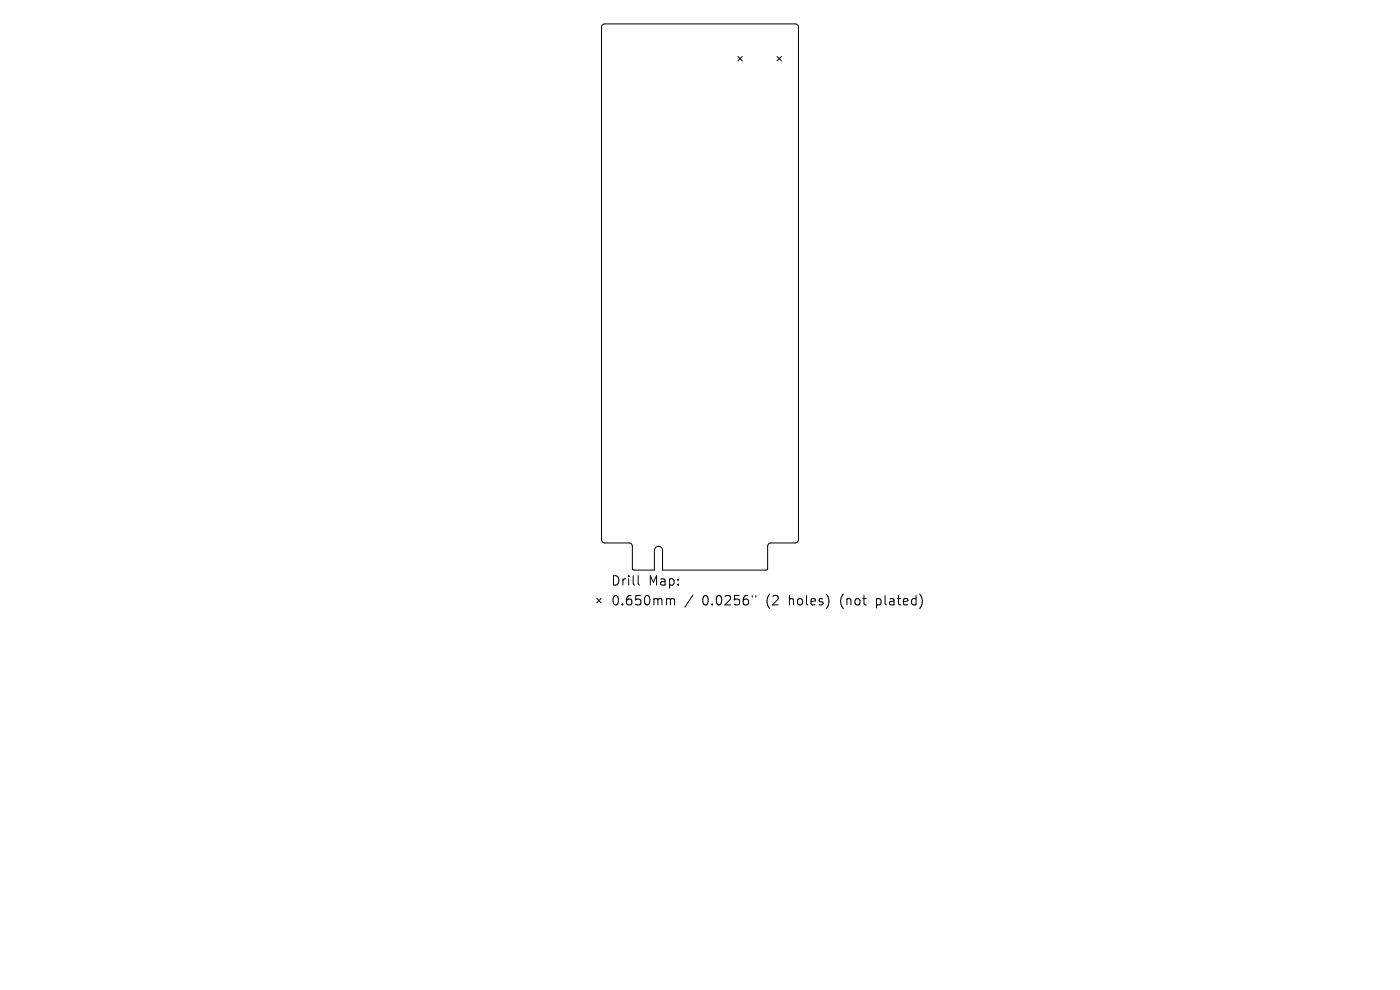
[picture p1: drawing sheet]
<svg xmlns="http://www.w3.org/2000/svg" width="297mm" height="210mm" viewBox="0 0 297 210" stroke-linecap="round" stroke-linejoin="round" font-family="sans-serif">
<defs><g id="words">
<g font-size="2.8">
<text x="129.5" y="124.5">Drill</text>
<text x="137.5" y="124.5">Map:</text>
<text x="129.5" y="128.7">0.650mm</text>
<text x="149" y="128.7">0.0256&quot;</text>
<text x="162.7" y="128.7">(2</text>
<text x="167.7" y="128.7">holes)</text>
<text x="178.7" y="128.7">(not</text>
<text x="186.5" y="128.7">plated)</text>
</g>
</g></defs>
<g fill="none" stroke="#000" stroke-width=".21">
<path d="M127.8 5.3l.5-.2h40.4a.72 .72 0 0 1 .7 .7v108.7a.72 .72 0 0 1-.7 .7h-5.1a.72 .72 0 0 0-.8 .7v4.7l-.3 .3h-21.9v-4.1a.86 .86 0 0 0-.9-.9 .86 .86 0 0 0-.9 .9v4.1h-4.3l-.3-.3v-4.7a.72 .72 0 0 0-.8-.7h-5.1a.72 .72 0 0 1-.7-.7v-108.7zM156.5 12l1 .9M157.5 12l-1 .9M164.8 12l1 .9M165.8 12l-1 .9M126.6 126.9l.9 1M127.5 126.9l-.9 1M135.4 122.1v1.7l.3 .3M141.7 127h.3l.2 .3M142.2 127.3l.3-.3 .5 .1 .1 1.2M142.2 127.3v1M147 126.2l-1.7 2.6"/>
<path d="M159.6 126.3v.4M160.3 126.3v.4"/>
</g>
<use href="#words"/>
</svg>
